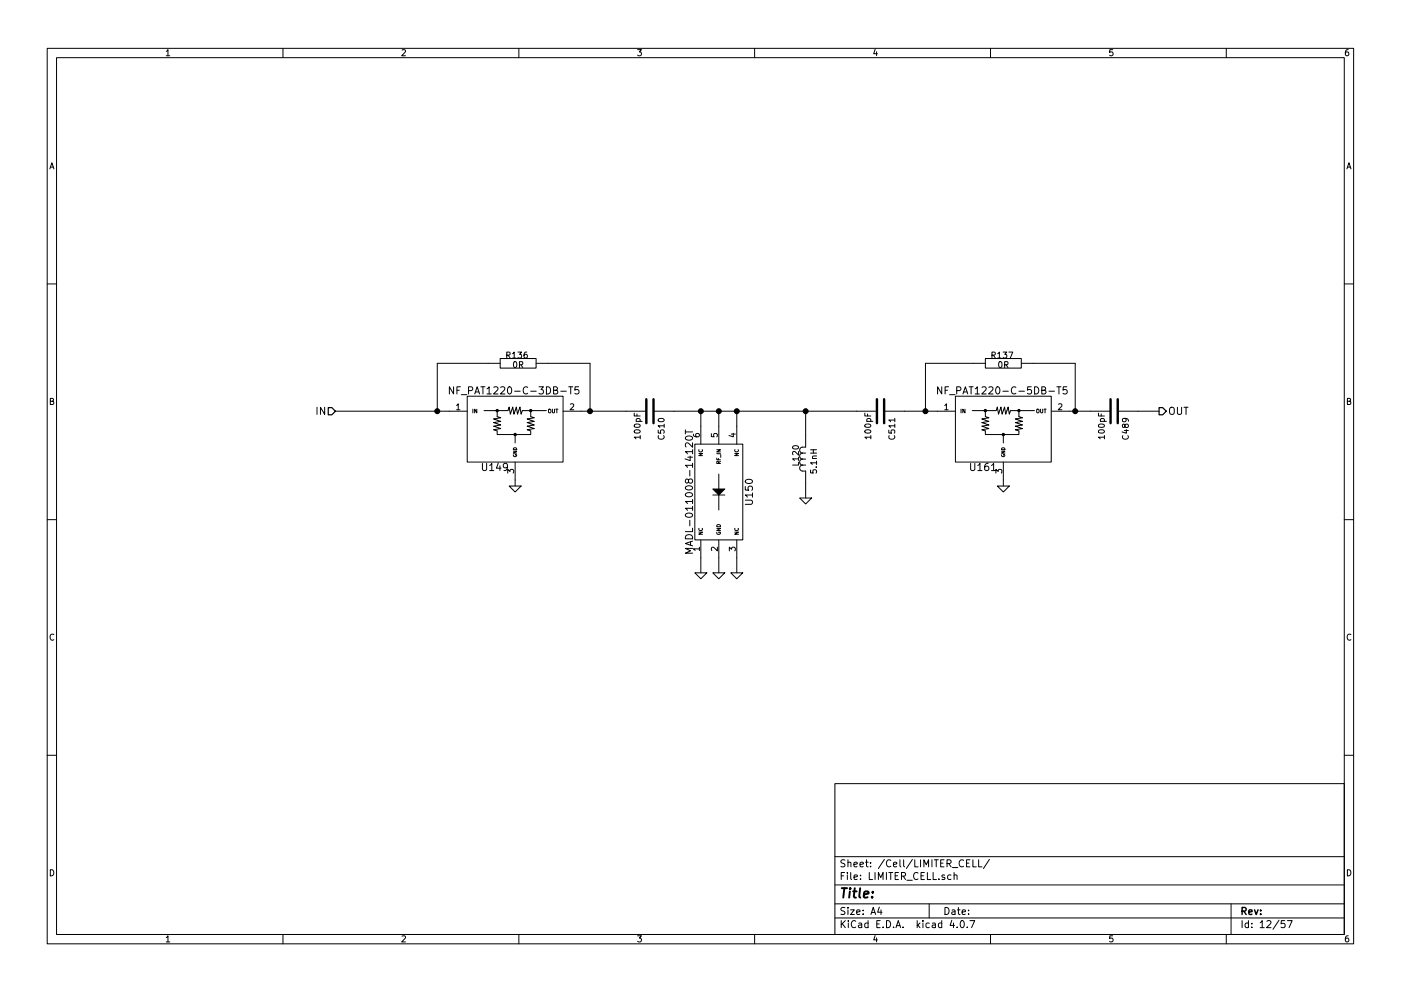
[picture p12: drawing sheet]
<svg xmlns="http://www.w3.org/2000/svg" width="297mm" height="210mm" viewBox="0 0 297 210" stroke-linecap="round" stroke-linejoin="round" font-family="sans-serif">
<g fill="none" stroke="#000" stroke-width=".21">
<path d="M10 10.3h277v189.9h-277zM12 12.2h273v186.1h-273zM35.3 10.9l.3-.4v1.3M35.3 11.8h.7M60 10.3v1.9M85.2 10.6l.5-.1 .3 .4-.8 .9h.8M110 10.3v1.9M135.2 10.5h.8l-.4 .5 .3 .1 .1 .2-.1 .4-.2 .1-.5-.1M160 10.3v1.9M185.5 10.5l-.3 .9h.8M185.9 11v.8M210 10.3v1.9"/>
<path d="M235.9 10.5h-.6v.6h.6l.1 .5-.3 .2-.4-.1M260 10.3v1.9M285.9 10.5l-.4 .1-.2 .2-.1 .8 .3 .2 .4-.1 .1-.4-.1-.2-.4-.1-.3 .3M10.6 35.8l.4-1.3 .4 1.3M10.7 35.5h.6M285.6 35.8l.4-1.3 .4 1.3M285.7 35.5h.6M10 60.2h2M106 76.1h7.7v2h-7.7zM106 77.1h-13.3v10.1M107.4 75.4l.7-.1v-.5l-.7-.1v1.3M107.7 75.4l.5 .6"/>
<path d="M108.7 75.1l.3-.4v1.3M108.7 76h.7M109 76.8l.1-.1a.67 .67 0 0 1 .5 .7 .67 .67 0 0 1-.5 .6l-.2-.5zM109.8 74.7h.8l-.4 .5 .3 .1v.5l-.1 .2-.6-.2M110.1 77.4l.6-.1 .1-.5-.7-.1v1.3M110.4 77.4l.4 .6M111.7 74.7h-.4l-.1 .3-.1 .7 .2 .3 .5-.2-.1-.6h-.4l-.2 .2M113.7 77.1h11.4v10.1M208.9 76.1h7.6v2h-7.6zM208.9 77.1h-12.7v10.1M210.3 75.4l.6-.1 .1-.5-.7-.1v1.3M210.6 75.4l.4 .6"/>
<path d="M211.5 75.1l.4-.4v1.3M211.5 76h.7M211.8 76.8l.2-.1a.67 .67 0 0 1 .5 .7 .67 .67 0 0 1-.5 .6l-.3-.5zM212.7 74.7h.8l-.5 .5 .4 .1v.5l-.2 .2-.5-.2M213 77.4l.6-.1 .1-.5-.7-.1v1.3M213.3 77.4l.4 .6M213.9 74.7h.8l-.5 1.3M216.5 77.1h11.5v10.1M285 60.2h2M10.7 85.1h.5l.1-.5-.6-.1v1.3h.5l.2-.4-.3-.3M67.2 86.4v1.5M68.8 86.4v1.5l-.9-1.5v1.5"/>
<path d="M71.1 87.2h28M96.2 82.1v1.5l-.9-1.5v1.5M96.8 86l.4-.3v1.2M96.8 86.9h.7M96.9 82.8h.5M97.6 82.1h-.7v1.5M97.8 83.7h1.2M99.1 84.1h20.3v13.9h-20.3zM99.3 82.9l.8-.1 .1-.2v-.4l-.3-.1h-.6v1.5M100.3 86.8v.8M100.7 83.6l.5-1.5 .5 1.5M100.8 83.2h.7"/>
<path d="M101.1 86.8v.8l-.5-.8v.8M102 82.1h.8M102.3 98.3v1.3l.3 .2h.3l.3-.2v-1.3M102.4 82.1v1.5M102.6 87.1h5.1l.2-.7 .3 1.5 .5-1.5 .3 1.5 .5-1.5 .2 1.5 .5-1.5 .3 1.5 .2-.8h5.1M103.3 82.5l.4-.4v1.5M103.3 83.6h.8M103.8 98.7l.5-.4v1.5M103.8 99.8h.9M104.7 82.2l.6-.1 .3 .4-1 1.1h1M105.4 87.1v1.3l.8 .2-1.6 .3 1.6 .5-1.6 .3 1.6 .5-1.6 .2 1.6 .5-1.6 .3 .8 .2v.8h7.1v-.8l-.7-.2 1.5-.3-1.5-.5 1.5-.2-1.5-.5 1.5-.3-1.5-.5 1.5-.3-.8-.2v-1.3M105.6 98.2l-.3 1.1h.9"/>
<path d="M106 98.8v1M106.1 82.2l.6-.1 .3 .4-.9 1.1h.9M107.6 99l-.3 .3h-.3l-.3-.3 .1-.5 .5-.2a.96 .96 0 0 1-.1 1.5h-.3M107.7 82.2l.3-.1a.81 .81 0 0 1 .5 .7 .81 .81 0 0 1-.5 .8l-.3-.2-.1-.4zM108.8 95.7h.8l-.8 .4h.8M108.9 96.5a.33 .33 0 0 0 .3 .4 .33 .33 0 0 0 .3-.5h-.3v.2M108.9 95.1a.38 .38 0 0 1 .4-.1 .38 .38 0 0 1 .3 .4h-.8zM109.1 83h1.2M109.2 92.2v1.8M109.2 98v5.1M111.9 82.2a.72 .72 0 0 0-1 .5 .72 .72 0 0 0 .7 .9l.3-.2M112.5 83h1.2"/>
<path d="M114.3 82.1h.9l-.5 .5 .5 .3-.1 .5-.2 .2-.6-.2M115.8 82.1a.77 .77 0 0 1 .9 .7 .77 .77 0 0 1-.9 .8zM116.3 86.9h.5v.4l-.2 .3-.3-.1zM117.1 86.8v.6l.2 .2 .3-.1v-.7M117.4 82.8l.6-.1 .2-.2-.1-.3-.7-.1v1.5h.6l.2-.2 .1-.3-.4-.3M117.8 86.8h.5M118.1 86.8v.8M118.9 83h1.2M119.4 87.2h17.6M120.6 82.1h.8M120.9 85.8l.5-.1 .2 .3-.7 .9h.7M121 82.1v1.5"/>
<path d="M122.7 82.1h-.8v.7l.2-.2 .5 .1 .2 .6-.3 .3-.6-.2M134.5 87.6v.7h1.2M134.5 91.4a.76 .76 0 0 1 1.2 .2 .74 .74 0 0 1-1.2-.1zM134.5 90.1a.76 .76 0 0 1 1.2 .3 .74 .74 0 0 1-1.2-.1zM134.9 89.4h1.2M135 89.4l-.1-.4 .2-.2 .6 .1v.5M135.1 87.8v.5M135.7 92.8h-1.2l.3 .3M135.7 92.4v.7M138.6 87.2h47.3M139.5 91.3v.6h.6v-.6h.6l.1 .1-.1 .5M139.6 88.9a.76 .76 0 0 1 1.2 .3 .74 .74 0 0 1-1.3-.1z"/>
<path d="M139.6 92.4a.56 .56 0 0 0 .6 .8 .56 .56 0 0 0 .5-.8M140.8 90.3h-1.3l.4 .4M140.8 90v.7M145.3 91.2v.9M145.3 91.6h1.5M145.4 92.7a.89 .89 0 0 1 1.4 .3 .86 .86 0 0 1-.8 .4 .86 .86 0 0 1-.7-.5zM145.8 97h1M146.3 99.8v1.2M146.3 96.8v.9l-1.1-.3M146.8 98.7h-1.5l.4 .5M146.8 95.8h-1.5l.4 .5M146.8 93.9v1l-1.1-1-.4 .4 .2 .5"/>
<path d="M146.8 95.4v.9M146.8 98.3v.9M147 92.1l.1 .4 .2 .1 .7 .1 .3-.2-.1-.5-.7 .1v.4l.2 .2M147.3 94.2h10.2v20.3h-10.2zM148.2 96.2h.7l-.7 .5h.7M148.2 95.4a.36 .36 0 0 0 .3 .5 .36 .36 0 0 0 .4-.5M148.6 87.2v7M150.8 92v.6l.6 .1v-.7h.6l.1 .2-.1 .5M152 97.2v.4h.8M152 95.4h.8l-.8 .5h.8M152 96.3h.8M152.3 97.3v.3"/>
<path d="M152.4 98.3l-.1-.4h-.3v.4h.8M152.4 87.2v7M152.8 97.9l-.4 .2M152.8 96.4v.6M155 92.1h.9M155.5 91.9v.8l-.9-.3M155.8 96.2h.8l-.8 .5h.8M155.8 95.4a.36 .36 0 0 0 .4 .5 .36 .36 0 0 0 .3-.5M156.2 87.2v7M168.1 94.7a.76 .76 0 0 1 1.2 .3 .74 .74 0 0 1-1.3-.1zM169.3 98.1v.6h-1.3M169.3 97.4h-1.3l.4 .3"/>
<path d="M169.3 95.8v.8l-.9-.8-.4 .2 .1 .5M169.3 97v.7M170.2 98.7h-.1a.64 .64 0 0 0-.6 .6 .64 .64 0 0 0 .7 .6h.6v5.8M170.2 97.4h-.1a.64 .64 0 0 0-.6 .7 .64 .64 0 0 0 .7 .6M170.2 96.1h-.1a.64 .64 0 0 0-.6 .7 .64 .64 0 0 0 .7 .6M170.2 98.7h.6M170.2 97.4h.6M170.2 96.1h.6M170.8 87.2v7.7h-.7a.64 .64 0 0 0-.6 .6 .64 .64 0 0 0 .7 .6M171.9 99.7v.6l.5 .1v-.7h.6l.1 .2-.1 .5M171.9 96.1h1.2M171.9 95.4h1.2"/>
<path d="M172.3 97.3h.8M172.4 95.4v.7M173 99.1h.1M173.1 98.2h-1.2l.3 .3M173.1 96.7l-.8 .1v.3l.1 .2M173.1 97.8v.7M183.4 87.6v.7h1.2M183.4 91.4a.76 .76 0 0 1 1.2 .2 .74 .74 0 0 1-1.2-.1zM183.4 90.1a.76 .76 0 0 1 1.2 .3 .74 .74 0 0 1-1.2-.1zM183.8 89.4h1.2M183.8 89.4v-.4l.2-.2 .6 .1v.5M183.9 87.8v.5"/>
<path d="M184.6 92.8h-1.2l.3 .3M184.6 92.4v.7M187.5 87.2h15.1M188.4 91.3v.6h.6v-.6h.6l.1 .1-.1 .5M188.5 92.4a.56 .56 0 0 0 .6 .8 .56 .56 0 0 0 .5-.8M189.7 90.3h-1.3l.4 .4M189.7 89.1h-1.3l.4 .4M189.7 88.8v.7M189.7 90v.7M199.7 82.1v1.5l-.9-1.5v1.5M200.3 86l.4-.3v1.2M200.3 86.9h.7"/>
<path d="M200.4 82.8h.5M201.1 82.1h-.7v1.5M201.3 83.7h1.2M202.6 84.1h20.3v13.9h-20.3zM202.8 82.9l.8-.1 .1-.2v-.4l-.3-.1h-.6v1.5M203.8 86.8v.8M204.2 83.6l.5-1.5 .5 1.5M204.3 83.2h.7M204.6 86.8v.8l-.5-.8v.8M205.5 82.1h.8M205.8 98.3v1.3l.3 .2h.3l.3-.2v-1.3M205.9 82.1v1.5"/>
<path d="M206.1 87.1h5.1l.3-.7 .2 1.5 .5-1.5 .3 1.5 .5-1.5 .2 1.5 .5-1.5 .3 1.5 .2-.8h5.1M206.8 82.5l.4-.4v1.5M206.8 83.6h.8M207.3 98.7l.5-.4v1.5M207.3 99.8h.9M208.2 82.2l.6-.1 .3 .4-.9 1.1h.9M208.9 87.1v1.3l.8 .2-1.5 .3 1.5 .5-1.5 .3 1.5 .5-1.5 .2 1.5 .5-1.5 .3 .7 .2v.8h7.1v-.8l-.7-.2 1.5-.3-1.5-.5 1.5-.2-1.5-.5 1.5-.3-1.5-.5 1.5-.3-.8-.2v-1.3M209.5 98.3l-.4 .1a.99 .99 0 0 0 0 1.4l.5-.1 .1-.5-.4-.3h-.2l-.3 .3M209.7 82.2l.5-.1 .3 .4-.9 1.1h.9M210.2 98.7l.5-.4v1.5M210.2 99.8h.9M211.3 82.2l.2-.1a.81 .81 0 0 1 .5 .7 .81 .81 0 0 1-.5 .8l-.2-.2-.2-.4z"/>
<path d="M212.3 95.7h.8l-.8 .4h.8M212.4 96.5a.33 .33 0 0 0 .3 .4 .33 .33 0 0 0 .3-.5h-.2v.2M212.4 95.1a.38 .38 0 0 1 .4-.1 .38 .38 0 0 1 .3 .4h-.8zM212.6 83h1.2M212.7 92.2v1.8M212.7 98v5.1M215.4 82.2a.72 .72 0 0 0-1 .5 .72 .72 0 0 0 .7 .9l.3-.2M216 83h1.2M218.6 82.1h-.7l-.1 .7 .3-.2 .5 .1 .1 .6-.3 .3-.6-.2M219.4 82.1a.77 .77 0 0 1 .9 .7 .77 .77 0 0 1-.9 .8zM219.8 86.9h.5v.4l-.2 .3-.3-.1zM220.6 86.8v.6l.2 .2 .3-.1v-.7"/>
<path d="M220.9 82.8l.6-.1 .2-.2-.1-.3-.7-.1v1.5h.6l.3-.3v-.2l-.4-.3M221.3 86.8h.5M221.6 86.8v.8M222.4 83h1.2M222.9 87.2h12.6M224.1 82.1h.8M224.4 85.8l.5-.1 .2 .3-.7 .9h.7M224.5 82.1v1.5M226.2 82.1h-.7l-.1 .7 .2-.2 .5 .1 .2 .6-.3 .3-.6-.2M232.9 87.6v.7h1.3M232.9 91.4a.76 .76 0 0 1 1.3 .2 .74 .74 0 0 1-1.3-.1zM232.9 90.1a.76 .76 0 0 1 1.3 .3 .74 .74 0 0 1-1.3-.1z"/>
<path d="M233.3 89.4h1.3M233.4 89.4l-.1-.4 .3-.2 .5 .1v.5M233.5 87.8v.5M234.2 92.8h-1.3l.3 .3M234.2 92.4v.7M237 87.2h8.7M238.1 92.4a.56 .56 0 0 0 .5 .8 .56 .56 0 0 0 .5-.8M238.4 91.3h.8M238.5 90.2l.3-.2h.3l.1 .2v.4l-.4 .1-.2-.1-.2-.6h-.3v.6l.2 .1 .2-.2M238.5 88.8l.3 .2-.1 .4h-.6l-.1-.4 .2-.2h.7l.3 .3v.3M238.8 91.2v.7l-.9-.3M248 86.6a.5 .5 0 0 1 .6-.2 .5 .5 0 0 1 .4 .5l-.1 .8-.3 .2a.53 .53 0 0 1-.6-.5z"/>
<path d="M249.6 86.4v1.2l.3 .3h.3l.3-.3v-1.2M251 86.4h.9M251.5 86.4v1.5M285.7 85.1h.5l.1-.5-.6-.1v1.3h.5l.2-.4-.3-.3M10 110.3h2M107.6 100.4v-.8l.5 .4 .1-.4h.6l.1 .2-.1 .6M107.9 103.1h2.6l-1.3 1.3zM145.4 113.7a.81 .81 0 0 1 .9-.2 .81 .81 0 0 1 .5 .8h-1.5zM145.4 109.1a.89 .89 0 0 1 1.4 .3 .86 .86 0 0 1-.8 .4 .86 .86 0 0 1-.7-.6zM145.4 104.7a.89 .89 0 0 1 1.4 .3 .86 .86 0 0 1-.8 .4 .86 .86 0 0 1-.7-.5zM145.4 103.3a.89 .89 0 0 1 1.4 .3 .86 .86 0 0 1-.8 .4 .86 .86 0 0 1-.7-.6zM146 101.9l.3-.3h.3l.2 .3-.1 .5-.4 .1-.3-.1-.2-.7-.2-.1-.2 .2-.1 .4 .2 .2 .2 .1 .3-.3"/>
<path d="M146.3 110.4v1.2M146.4 115v.7M146.8 116.4h-1.5l1.1 .5-1.1 .5h1.5M146.8 114.8l-1.5 .5 1.5 .5M146.8 112.1v.7h-1.5M146.8 107.8h-1.5l.4 .5M146.8 106.4h-1.5l.4 .5M146.8 106v.9M146.8 107.4v.9M148.2 112.9h.7l-.7 .5h.7M148.2 112.1a.36 .36 0 0 0 .3 .5 .36 .36 0 0 0 .4-.5M148.3 116.5h-1.3l.4 .3"/>
<path d="M148.3 116.1v.7M148.6 114.5v7M151.1 105h2.6M152 112.1h.8l-.8 .5h.8M152 112.9a.36 .36 0 0 0 .4 .5 .36 .36 0 0 0 .3-.5h-.3v.1M152 111.4a.43 .43 0 0 1 .5-.1 .43 .43 0 0 1 .3 .5h-.8zM152.1 116.1v.8l-.9-.8-.4 .2 .1 .5M152.4 100.6v7.6M152.4 114.5v7M154.6 116.9v-.8l.5 .4 .1-.4h.6l.1 .2-.1 .6M155.8 112.9h.8l-.8 .5h.8M155.8 112.1a.36 .36 0 0 0 .4 .5 .36 .36 0 0 0 .3-.5"/>
<path d="M156.2 114.5v7M158 106.1h1.3l.2 .3v.3l-.2 .3h-1.3M158 103.2v.8h.7l-.1-.2 .1-.5 .6-.2 .2 .3-.1 .6M158.1 101.9a.89 .89 0 0 1 1.4 .3 .86 .86 0 0 1-.8 .4 .86 .86 0 0 1-.7-.5zM159.5 105h-1.5l.4 .5M159.5 104.6v.9M169.5 105.7h2.6l-1.3 1.2zM211.2 100.4v-.8l.4 .4 .1-.4h.6l.1 .2-.1 .6M211.5 103.1h2.5l-1.3 1.3zM285 110.3h2M11.4 134.6a.58 .58 0 0 0-.8 .6 .58 .58 0 0 0 .8 .5M147.3 121.5h2.6l-1.3 1.3z"/>
<path d="M151.1 121.5h2.6l-1.3 1.3zM154.9 121.5h2.6l-1.3 1.3zM286.4 134.6a.58 .58 0 0 0-.8 .6 .58 .58 0 0 0 .8 .5M10 160.2h2M177 166.3h108v32h-108zM285 160.2h2M10.7 184.5a.65 .65 0 0 1 .7 .7 .65 .65 0 0 1-.7 .6zM35.3 198.9l.3-.4v1.3M35.3 199.8h.7M60 198.3v1.9M85.2 198.6l.5-.1 .3 .4-.8 .9h.8M110 198.3v1.9"/>
<path d="M135.2 198.5h.8l-.4 .5 .3 .1 .1 .2-.1 .4-.2 .1-.5-.1M160 198.3v1.9M177 194.8h108M177 191.8h108M177 187.8h108M177 181.8h108M178.4 195.3v1.5M178.4 185.8h.5M178.6 196l.6 .8M179.1 185.1h-.7v1.5M179.1 192.6l-.5-.1-.3 .3 .1 .3 .7 .4v.4l-.2 .1-.6-.1M179.1 182.5l-.5-.1-.3 .3 .1 .3 .7 .4v.4l-.2 .1-.6-.1"/>
<path d="M179.2 195.3l-.8 .9M179.7 185.1v.2M179.7 185.6v1M179.8 192.5v.2M179.8 183.1l.2-.2 .4 .1v.9M179.8 182.4v1.5M179.8 193v1M179.9 195.3v.2M179.9 195.8v1M180.3 193h.8l-.8 1h.8M180.4 185.1v1.3l.2 .2M181.1 183.4l.7-.1-.1-.3-.4-.1-.2 .2v.7h.6"/>
<path d="M181.1 186.1l.7-.1-.1-.3-.4-.1-.2 .2 .1 .7h.5M181.4 195.5a.71 .71 0 0 0-1 .5 .71 .71 0 0 0 .8 .8l.2-.1M181.6 193.5l.7-.1v-.3l-.4-.1-.3 .2 .1 .7h.6M182.1 195.9h.6v.9M182.3 183.4l.8-.1-.1-.3-.4-.1-.3 .2 .1 .7h.6M182.4 186.5v.1M182.4 185.7v.1M182.7 196.2l-.7 .3 .2 .3 .5-.1M183 193.9v.1M183 193.1v.1M183.5 182.9h.6M183.7 182.4v1.3l.4 .2"/>
<path d="M184 195.9l-.4-.1-.3 .3 .1 .6 .2 .1 .4-.1M184 195.3v1.5M184.3 185.1v1.5h.7M184.6 183.8v.1M184.6 183v.1M184.7 194l.4-1.5 .5 1.5M184.8 193.6h.7M185.5 185.1v1.5M185.5 198.5l-.3 .9h.8M185.9 199v.8M185.9 196h.5M186.2 186.6v-1.5l.5 1.1 .5-1.1v1.5"/>
<path d="M186.4 192.5l-.3 1h.9M186.6 195.3h-.7v1.5h.7M186.8 193v1M187.2 196.7v.1M187.5 182.3l-1.3 2M187.9 185.1v1.5M188 195.3a.76 .76 0 0 1 .8 .8 .76 .76 0 0 1-.8 .7zM188.4 185.1h.9M188.8 185.1v1.5M188.9 182.6a.71 .71 0 0 0-1 .5 .71 .71 0 0 0 .7 .8l.3-.1M189.4 183.4l.7-.1v-.3l-.4-.1-.3 .2 .1 .7h.6M189.5 196.7v.1"/>
<path d="M189.8 185.8h.5M190 196.8l.4-1.5 .6 1.5M190.1 196.4h.7M190.5 185.1h-.7v1.5h.7M190.8 182.4v1.3l.2 .2M191.1 185.9l.7-.1 .2-.2-.1-.3-.2-.2h-.6v1.5M191.5 196.7v.1M191.5 185.9l.5 .7M191.6 182.4v1.3l.2 .2M192.3 186.8h1.1M193.4 182.3l-1.2 2M194 182.4v1.5h.7"/>
<path d="M194.5 195.3v1.5M194.6 196.3l.4 .5M194.6 185.3a.71 .71 0 0 0-1 .5 .71 .71 0 0 0 .8 .8l.2-.1M195 195.8l-.5 .6M195.2 182.4v1.5M195.3 185.8h.5M195.7 195.3v.2M195.7 195.8v1M195.9 183.9v-1.5l.5 1.1 .5-1.1v1.5M196 185.1h-.7v1.5h.7M196.6 185.1v1.5h.7M197 191.8v3"/>
<path d="M197 195.9l-.4-.1-.3 .3 .1 .6 .2 .1 .4-.1M197.6 182.4v1.5M197.7 195.9h.6v.9M197.8 185.1v1.5h.8M198.1 182.4h.8M198.3 196.2l-.7 .3 .2 .3 .5-.1M198.5 182.4v1.5M199.1 186.5v.1M199.4 183.1h.5M199.7 195.9l-.5-.1-.2 .3v.6l.2 .1 .5-.1M199.7 195.3v1.5M200.2 182.4h-.8v1.5h.8"/>
<path d="M200.3 185.7l-.4-.1-.2 .2 .1 .2 .5 .2v.3h-.6M200.4 192.5a.76 .76 0 0 1 .8 .8 .76 .76 0 0 1-.8 .7zM200.8 183.2l.7-.1 .2-.2-.1-.3-.2-.2h-.6v1.5M201.1 183.2l.6 .7M201.6 185.7l-.4-.1-.3 .3 .1 .6 .2 .1 .4-.1M201.8 195.2l-.4 1.1h1M201.9 193.1h.5l.1 .9M201.9 184.1h1.2M202.2 195.8v1M202.3 185.7l.2-.1 .4 .1v.9M202.3 185.1v1.5M202.5 193.4l-.7 .3 .2 .3 .5-.1"/>
<path d="M202.9 196.7v.1M203 193h.6M203.2 192.5v1.3l.4 .2M203.8 195.4l.1-.1a.8 .8 0 0 1 .6 .8 .8 .8 0 0 1-.6 .7 .97 .97 0 0 1-.1-1.4zM204 193.5l.7-.1-.1-.3-.4-.1-.2 .2 .1 .7h.5M204.3 182.6a.71 .71 0 0 0-1 .5 .71 .71 0 0 0 .7 .8l.3-.1M204.9 183.1h.5M205.1 196.7v.1M205.4 193.9v.1M205.4 193.1v.1M205.6 195.3h1.1l-.7 1.5M205.6 182.4h-.7v1.5h.7"/>
<path d="M206.3 182.4v1.5h.7M207.5 182.4v1.5h.7M209.8 182.3l-1.3 2M210 198.3v1.9M235.9 198.5h-.6v.7l.6-.1 .1 .5-.3 .2-.4-.1M260 198.3v1.9M261 191.8v6.5M263.3 195.3v1.5M264.7 195.9l-.4-.1-.3 .3 .1 .6 .2 .1 .4-.1M264.7 195.3v1.5M265.4 196.7v.1M265.4 195.9v.1"/>
<path d="M267.2 195.8l.4-.5v1.5M267.2 196.8h.8M268.6 195.5l.6-.2 .3 .5-1 1h1M271.2 195.2l-1.3 2M272.4 195.3h-.7l-.1 .7h.7l.2 .2-.1 .5-.2 .1-.6-.1M272.9 195.3h1.1l-.7 1.5M285.7 184.5a.65 .65 0 0 1 .7 .7 .65 .65 0 0 1-.7 .6zM285.9 198.5l-.4 .1-.2 .3-.1 .7 .3 .2 .4-.1 .1-.4-.1-.2-.4-.1-.3 .3"/>
</g>
<path d="M263.3 193.3l.8-.1 .1-.2-.1-.3-.2-.2h-.6v1.5M263.7 193.3l.5 .7M264.8 193.5l.7-.1-.1-.3-.4-.1-.2 .2v.7h.6M266 193l.3 1 .4-1M267.3 193.9v.1M267.3 193.1v.1" fill="none" stroke="#000" stroke-width=".3"/>
<path d="M178.5 188.4h1.1M179 188.4l-.2 2M180.2 189.1l-.2 1.3M180.3 188.4l-.1 .2 .2-.1-.1-.1-.1 .2M180.9 189.1h.7M181.2 188.4l-.2 1.8 .1 .1 .4 .1M182.4 188.4l-.2 1.8 .2 .2M183.2 189.8l.9-.2v-.4l-.6-.1-.3 .3v.9h.7M184.9 190.3v.1M185.1 189.2l-.1 .2-.1-.1 .2-.1-.1 .2" fill="none" stroke="#000" stroke-width=".41"/>
<g fill="#000" stroke="#000" stroke-width=".21">
<path d="M151.1 103.8h2.6l-1.3 1.2z"/>
<circle cx="105.4" cy="87.1" r=".25"/>
<circle cx="109.2" cy="92.2" r=".25"/>
<circle cx="112.5" cy="87.1" r=".25"/>
<circle cx="208.9" cy="87.1" r=".25"/>
<circle cx="212.7" cy="92.2" r=".25"/>
<circle cx="216" cy="87.1" r=".25"/>
</g>
<path d="M137 84.7v5.1M138.6 84.7v5.1M185.9 84.7v5.1M187.5 84.7v5.1M235.5 84.7v5.1M237 84.7v5.1" fill="none" stroke="#000" stroke-width=".51"/>
<path d="M69.6 86.5h.8l.7 .7-.7 .8h-.8zM245.7 86.5h.8l.8 .7-.8 .8h-.8z" fill="none" stroke="#000" stroke-width=".25"/>
<g fill="#000" stroke="#000" stroke-width=".25">
<circle cx="92.7" cy="87.2" r=".51"/>
<circle cx="125.1" cy="87.2" r=".51"/>
<circle cx="148.6" cy="87.2" r=".51"/>
<circle cx="152.4" cy="87.2" r=".51"/>
<circle cx="156.2" cy="87.2" r=".51"/>
<circle cx="170.8" cy="87.2" r=".51"/>
<circle cx="196.2" cy="87.2" r=".51"/>
<circle cx="228" cy="87.2" r=".51"/>
</g>
</svg>
